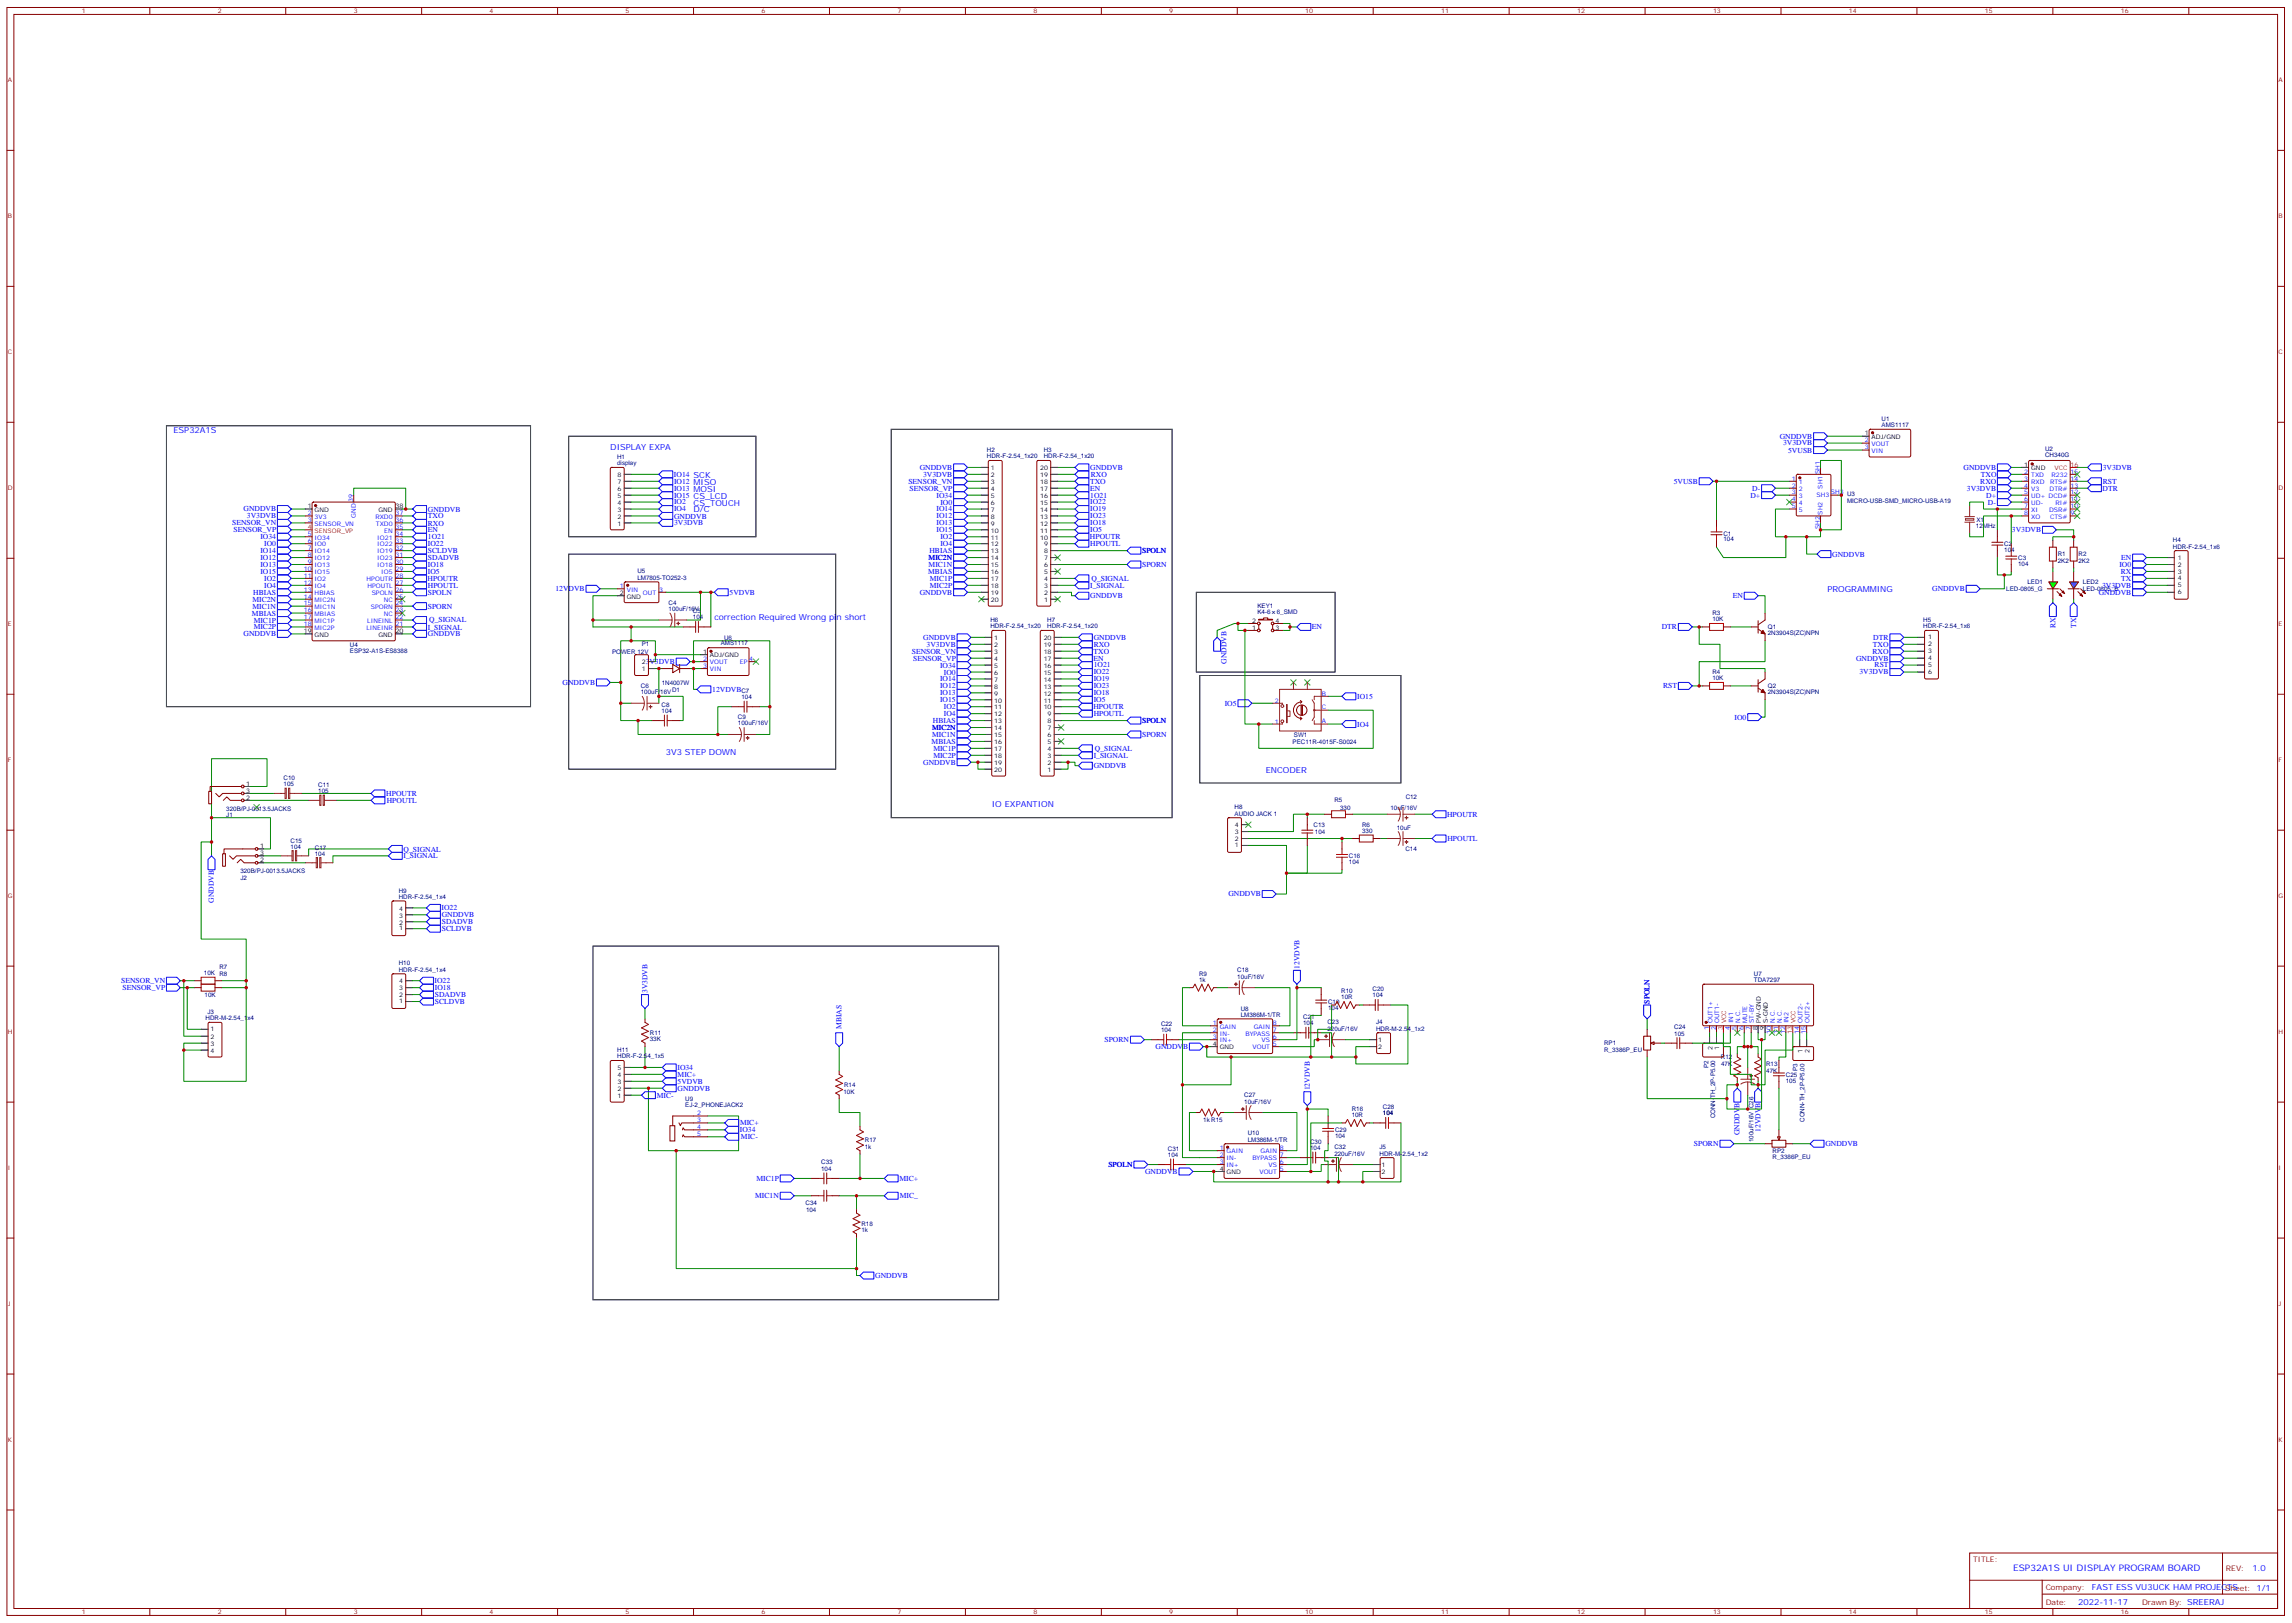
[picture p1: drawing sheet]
<svg xmlns="http://www.w3.org/2000/svg" width="1166mm" height="825mm" viewBox="0 0 1166 825" stroke-linecap="round" stroke-linejoin="round" font-family="sans-serif">
<defs><g id="words">
<text font-size="4.6" fill="#00f" x="1024" y="799">ESP32A1S UI DISPLAY PROGRAM BOARD</text>
<g font-size="4.2" fill="#00f">
<text x="88" y="220">ESP32A1S</text>
<text x="310" y="229">DISPLAY EXPA</text>
<text x="353" y="257">CS_TOUCH</text>
<text x="353" y="261">D/C</text>
<text x="930" y="301">PROGRAMMING</text>
<text x="363" y="315">correction Required Wrong pin short</text>
<text x="339" y="384">3V3 STEP DOWN</text>
<text x="644" y="393">ENCODER</text>
<text x="504" y="411">IO EXPANTION</text>
<text x="1146" y="799">1.0</text>
<text x="1064" y="809">FAST ESS VU3UCK HAM PROJECTS</text>
<text x="1057" y="816">2022-11-17</text>
</g>
<g font-size="3.9" fill="#00f">
<text x="905" y="223">GNDDVB</text>
<text x="907" y="227">3V3DVB</text>
<text x="910" y="230">5VUSB</text>
<text x="468" y="239">GNDDVB</text>
<text x="555" y="239">GNDDVB</text>
<text x="999" y="239">GNDDVB</text>
<text x="1070" y="239">3V3DVB</text>
<text x="343" y="242">IO14 SCK</text>
<text x="470" y="242">3V3DVB</text>
<text x="555" y="243">RXO</text>
<text x="1007" y="246">RXO</text>
<text x="1008" y="242">TXO</text>
<text x="1070" y="246">RST</text>
<text x="343" y="250">IO13 MOSI</text>
<text x="343" y="246">IO12 MISO</text>
<text x="462" y="246">SENSOR_VN</text>
<text x="463" y="250">SENSOR_VP</text>
<text x="554" y="249">EN</text>
<text x="554" y="246">TXO</text>
<text x="851" y="246">5VUSB</text>
<text x="891" y="250">D-</text>
<text x="1000" y="249">3V3DVB</text>
<text x="1069" y="249">DTR</text>
<text x="343" y="257">IO2</text>
<text x="343" y="253">IO15 CS_LCD</text>
<text x="476" y="253">IO34</text>
<text x="478" y="257">IO0</text>
<text x="555" y="257">IO22</text>
<text x="555" y="253">1O21</text>
<text x="890" y="253">D+</text>
<text x="1010" y="253">D+</text>
<text x="1011" y="257">D-</text>
<text x="124" y="260">GNDDVB</text>
<text x="126" y="264">3V3DVB</text>
<text x="218" y="264">TXO</text>
<text x="218" y="260">GNDDVB</text>
<text x="343" y="260">IO4</text>
<text x="343" y="264">GNDDVB</text>
<text x="476" y="260">IO14</text>
<text x="476" y="264">IO12</text>
<text x="555" y="264">IO23</text>
<text x="555" y="260">IO19</text>
<text x="118" y="267">SENSOR_VN</text>
<text x="218" y="267">RXO</text>
<text x="343" y="267">3V3DVB</text>
<text x="476" y="267">IO13</text>
<text x="555" y="267">IO18</text>
<text x="119" y="271">SENSOR_VP</text>
<text x="132" y="274">IO34</text>
<text x="218" y="271">EN</text>
<text x="218" y="274">1O21</text>
<text x="476" y="271">IO15</text>
<text x="478" y="274">IO2</text>
<text x="554" y="274">HPOUTR</text>
<text x="555" y="271">IO5</text>
<text x="1023" y="271">3V3DVB</text>
<text x="132" y="281">IO14</text>
<text x="134" y="278">IO0</text>
<text x="218" y="278">IO22</text>
<text x="218" y="281">SCLDVB</text>
<text x="473" y="281">HBIAS</text>
<text x="478" y="278">IO4</text>
<text x="555" y="278">HPOUTL</text>
<text x="581" y="281">SPOLN</text>
<text x="132" y="285">IO12</text>
<text x="218" y="285">SDADVB</text>
<text x="472" y="285">MIC2N</text>
<text x="932" y="283">GNDDVB</text>
<text x="1079" y="285">EN</text>
<text x="132" y="292">IO15</text>
<text x="132" y="288">IO13</text>
<text x="218" y="288">IO18</text>
<text x="218" y="292">IO5</text>
<text x="472" y="292">MBIAS</text>
<text x="472" y="288">MIC1N</text>
<text x="581" y="288">SPORN</text>
<text x="1078" y="288">IO0</text>
<text x="1079" y="292">RX</text>
<text x="134" y="299">IO4</text>
<text x="134" y="295">IO2</text>
<text x="218" y="295">HPOUTR</text>
<text x="218" y="299">HPOUTL</text>
<text x="473" y="295">MIC1P</text>
<text x="473" y="299">MIC2P</text>
<text x="555" y="299">I_SIGNAL</text>
<text x="555" y="295">Q_SIGNAL</text>
<text x="1069" y="299">3V3DVB</text>
<text x="1079" y="295">TX</text>
<text x="128" y="306">MIC2N</text>
<text x="129" y="302">HBIAS</text>
<text x="218" y="302">SPOLN</text>
<text x="283" y="301">12VDVB</text>
<text x="371" y="303">5VDVB</text>
<text x="468" y="302">GNDDVB</text>
<text x="555" y="304">GNDDVB</text>
<text x="881" y="304">EN</text>
<text x="983" y="301">GNDDVB</text>
<text x="1068" y="302">GNDDVB</text>
<text x="128" y="310">MIC1N</text>
<text x="218" y="310">SPORN</text>
<text x="128" y="313">MBIAS</text>
<text x="129" y="317">MIC1P</text>
<text x="218" y="316">Q_SIGNAL</text>
<text x="124" y="324">GNDDVB</text>
<text x="129" y="320">MIC2P</text>
<text x="218" y="320">I_SIGNAL</text>
<text x="218" y="324">GNDDVB</text>
<text x="667" y="320">EN</text>
<text x="845" y="320">DTR</text>
<text x="1045" y="319" transform="rotate(-90 1045 319)">RX</text>
<text x="1056" y="319" transform="rotate(-90 1056 319)">TX</text>
<text x="470" y="325">GNDDVB</text>
<text x="471" y="329">3V3DVB</text>
<text x="556" y="329">RXO</text>
<text x="556" y="325">GNDDVB</text>
<text x="953" y="329">TXO</text>
<text x="953" y="325">DTR</text>
<text x="464" y="332">SENSOR_VN</text>
<text x="464" y="336">SENSOR_VP</text>
<text x="556" y="336">EN</text>
<text x="556" y="333">TXO</text>
<text x="944" y="336">GNDDVB</text>
<text x="952" y="332">RXO</text>
<text x="328" y="338">3V3DVB</text>
<text x="478" y="339">IO34</text>
<text x="556" y="339">1O21</text>
<text x="624" y="337" transform="rotate(-90 624 337)">GNDDVB</text>
<text x="954" y="339">RST</text>
<text x="478" y="347">IO14</text>
<text x="480" y="343">IO0</text>
<text x="556" y="343">IO22</text>
<text x="556" y="346">IO19</text>
<text x="946" y="343">3V3DVB</text>
<text x="286" y="348">GNDDVB</text>
<text x="362" y="352">12VDVB</text>
<text x="478" y="354">IO13</text>
<text x="478" y="350">IO12</text>
<text x="556" y="350">IO23</text>
<text x="556" y="354">IO18</text>
<text x="846" y="350">RST</text>
<text x="478" y="357">IO15</text>
<text x="556" y="357">IO5</text>
<text x="623" y="359">IO5</text>
<text x="690" y="355">IO15</text>
<text x="480" y="364">IO4</text>
<text x="480" y="361">IO2</text>
<text x="556" y="361">HPOUTR</text>
<text x="556" y="364">HPOUTL</text>
<text x="882" y="366">IO0</text>
<text x="474" y="371">MIC2N</text>
<text x="475" y="368">HBIAS</text>
<text x="581" y="368">SPOLN</text>
<text x="690" y="369">IO4</text>
<text x="474" y="375">MIC1N</text>
<text x="581" y="375">SPORN</text>
<text x="474" y="378">MBIAS</text>
<text x="475" y="382">MIC1P</text>
<text x="557" y="382">Q_SIGNAL</text>
<text x="470" y="389">GNDDVB</text>
<text x="475" y="385">MIC2P</text>
<text x="556" y="385">I_SIGNAL</text>
<text x="556" y="391">GNDDVB</text>
<text x="196" y="405">HPOUTR</text>
<text x="197" y="408">HPOUTL</text>
<text x="736" y="415">HPOUTR</text>
<text x="736" y="428">HPOUTL</text>
<text x="205" y="437">I_SIGNAL</text>
<text x="205" y="433">Q_SIGNAL</text>
<text x="625" y="456">GNDDVB</text>
<text x="109" y="459" transform="rotate(-90 109 459)">GNDDVB</text>
<text x="225" y="463">IO22</text>
<text x="225" y="467">GNDDVB</text>
<text x="225" y="470">SDADVB</text>
<text x="225" y="474">SCLDVB</text>
<text x="661" y="493" transform="rotate(-90 661 493)">12VDVB</text>
<text x="62" y="500">SENSOR_VN</text>
<text x="62" y="504">SENSOR_VP</text>
<text x="221" y="500">IO22</text>
<text x="221" y="504">IO18</text>
<text x="221" y="507">SDADVB</text>
<text x="329" y="505" transform="rotate(-90 329 505)">3V3DVB</text>
<text x="221" y="511">SCLDVB</text>
<text x="839" y="510" transform="rotate(-90 839 510)">SPOLN</text>
<text x="428" y="523" transform="rotate(-90 428 523)">MBIAS</text>
<text x="562" y="530">SPORN</text>
<text x="588" y="534">GNDDVB</text>
<text x="345" y="544">IO34</text>
<text x="345" y="548">MIC+</text>
<text x="345" y="551">5VDVB</text>
<text x="345" y="555">GNDDVB</text>
<text x="666" y="554" transform="rotate(-90 666 554)">12VDVB</text>
<text x="334" y="558">MIC-</text>
<text x="376" y="576">IO34</text>
<text x="376" y="572">MIC+</text>
<text x="896" y="576" transform="rotate(-90 896 576)">12VDVB</text>
<text x="377" y="579">MIC-</text>
<text x="885" y="577" transform="rotate(-90 885 577)">GNDDVB</text>
<text x="862" y="583">SPORN</text>
<text x="929" y="583">GNDDVB</text>
<text x="564" y="593">SPOLN</text>
<text x="582" y="597">GNDDVB</text>
<text x="385" y="601">MIC1P</text>
<text x="458" y="601">MIC+</text>
<text x="384" y="609">MIC1N</text>
<text x="458" y="609">MIC_</text>
<text x="445" y="650">GNDDVB</text>
</g>
<g font-size="3.9" fill="#800">
<text x="1004" y="794">TITLE:</text>
<text x="1132" y="799">REV:</text>
<text x="1041" y="809">Company:</text>
<text x="1132" y="809">Sheet: 1/1</text>
<text x="1041" y="816">Date:</text>
<text x="1090" y="816">Drawn By: SREERAJ</text>
</g>
<g font-size="3.2" fill="#800">
<text x="42" y="7">1</text>
<text x="111" y="7">2</text>
<text x="180" y="7">3</text>
<text x="249" y="7">4</text>
<text x="318" y="7">5</text>
<text x="387" y="7">6</text>
<text x="456" y="7">7</text>
<text x="526" y="7">8</text>
<text x="595" y="7">9</text>
<text x="664" y="7">10</text>
<text x="733" y="7">11</text>
<text x="802" y="7">12</text>
<text x="871" y="7">13</text>
<text x="941" y="7">14</text>
<text x="1010" y="7">15</text>
<text x="1079" y="7">16</text>
<text x="4" y="42">A</text>
<text x="1159" y="42">A</text>
<text x="4" y="111">B</text>
<text x="1159" y="111">B</text>
<text x="4" y="180">C</text>
<text x="1159" y="180">C</text>
<text x="4" y="249">D</text>
<text x="1159" y="249">D</text>
<text x="4" y="318">E</text>
<text x="1159" y="318">E</text>
<text x="4" y="388">F</text>
<text x="1159" y="388">F</text>
<text x="4" y="457">G</text>
<text x="1159" y="457">G</text>
<text x="4" y="526">H</text>
<text x="1159" y="526">H</text>
<text x="4" y="595">I</text>
<text x="1159" y="595">I</text>
<text x="4" y="664">J</text>
<text x="1159" y="664">J</text>
<text x="4" y="733">K</text>
<text x="1159" y="733">K</text>
<text x="42" y="821">1</text>
<text x="111" y="821">2</text>
<text x="180" y="821">3</text>
<text x="249" y="821">4</text>
<text x="318" y="821">5</text>
<text x="387" y="821">6</text>
<text x="456" y="821">7</text>
<text x="526" y="821">8</text>
<text x="595" y="821">9</text>
<text x="664" y="821">10</text>
<text x="733" y="821">11</text>
<text x="802" y="821">12</text>
<text x="871" y="821">13</text>
<text x="941" y="821">14</text>
<text x="1010" y="821">15</text>
<text x="1079" y="821">16</text>
</g>
<g font-size="3.2" fill="#000080">
<text x="957" y="214">U1</text>
<text x="957" y="217">AMS1117</text>
<text x="314" y="234">H1</text>
<text x="502" y="233">HDR-F-2.54_1x20</text>
<text x="502" y="230">H2</text>
<text x="531" y="233">HDR-F-2.54_1x20</text>
<text x="531" y="230">H3</text>
<text x="1040" y="233">CH340G</text>
<text x="1040" y="229">U2</text>
<text x="314" y="237">display</text>
<text x="940" y="256">MICRO-USB-SMD_MICRO-USB-A19</text>
<text x="940" y="252">U3</text>
<text x="1005" y="269">12MHz</text>
<text x="1005" y="265">X1</text>
<text x="877" y="275">104</text>
<text x="877" y="272">C1</text>
<text x="1105" y="276">H4</text>
<text x="1020" y="281">104</text>
<text x="1020" y="278">C2</text>
<text x="1105" y="279">HDR-F-2.54_1x6</text>
<text x="1027" y="288">104</text>
<text x="1027" y="285">C3</text>
<text x="1047" y="286">2K2</text>
<text x="1047" y="283">R1</text>
<text x="1057" y="286">2K2</text>
<text x="1057" y="283">R2</text>
<text x="324" y="292">U5</text>
<text x="324" y="295">LM7805-TO252-3</text>
<text x="1031" y="297">LED1</text>
<text x="1060" y="297">LED2</text>
<text x="1021" y="300">LED-0805_G</text>
<text x="1059" y="300">LED-0805_B</text>
<text x="340" y="311">100uF/16V</text>
<text x="340" y="308">C4</text>
<text x="352" y="312">C5</text>
<text x="640" y="309">KEY1</text>
<text x="352" y="315">104</text>
<text x="504" y="316">H6</text>
<text x="533" y="316">H7</text>
<text x="640" y="312">K4-6</text>
<text x="649" y="312">6_SMD</text>
<text x="871" y="316">10K</text>
<text x="871" y="313">R3</text>
<text x="978" y="316">H5</text>
<text x="504" y="320">HDR-F-2.54_1x20</text>
<text x="533" y="320">HDR-F-2.54_1x20</text>
<text x="899" y="323">2N3904S(ZC)NPN</text>
<text x="899" y="320">Q1</text>
<text x="978" y="320">HDR-F-2.54_1x6</text>
<text x="178" y="329">U4</text>
<text x="326" y="329">P1</text>
<text x="367" y="328">AMS1117</text>
<text x="368" y="326">U6</text>
<text x="178" y="332">ESP32-A1S-ES8388</text>
<text x="311" y="332">POWER 12V</text>
<text x="871" y="346">10K</text>
<text x="871" y="343">R4</text>
<text x="326" y="353">100uF/16V</text>
<text x="326" y="350">C6</text>
<text x="337" y="348">1N4007W</text>
<text x="342" y="352">D1</text>
<text x="377" y="352">C7</text>
<text x="899" y="353">2N3904S(ZC)NPN</text>
<text x="899" y="350">Q2</text>
<text x="337" y="359">C8</text>
<text x="377" y="356">104</text>
<text x="337" y="363">104</text>
<text x="375" y="366">C9</text>
<text x="375" y="369">100uF/16V</text>
<text x="658" y="375">SW1</text>
<text x="658" y="378">PEC11R-4015F-S0024</text>
<text x="144" y="400">105</text>
<text x="144" y="397">C10</text>
<text x="162" y="400">C11</text>
<text x="162" y="403">105</text>
<text x="715" y="406">C12</text>
<text x="115" y="412">320B/PJ-0013.5JACKS</text>
<text x="628" y="412">H8</text>
<text x="679" y="408">R5</text>
<text x="682" y="412">330</text>
<text x="707" y="412">10uF/16V</text>
<text x="115" y="416">J1</text>
<text x="628" y="415">AUDIO JACK 1</text>
<text x="668" y="421">C13</text>
<text x="669" y="424">104</text>
<text x="693" y="424">330</text>
<text x="693" y="420">R6</text>
<text x="711" y="422">10uF</text>
<text x="148" y="432">104</text>
<text x="148" y="429">C15</text>
<text x="160" y="435">104</text>
<text x="160" y="432">C17</text>
<text x="686" y="436">C16</text>
<text x="715" y="433">C14</text>
<text x="686" y="440">104</text>
<text x="122" y="444">320B/PJ-0013.5JACKS</text>
<text x="122" y="447">J2</text>
<text x="203" y="454">H9</text>
<text x="203" y="457">HDR-F-2.54_1x4</text>
<text x="203" y="491">H10</text>
<text x="104" y="496">10K</text>
<text x="112" y="493">R7</text>
<text x="112" y="496">R8</text>
<text x="203" y="494">HDR-F-2.54_1x4</text>
<text x="610" y="496">R9</text>
<text x="629" y="498">10uF/16V</text>
<text x="629" y="495">C18</text>
<text x="892" y="496">U7</text>
<text x="610" y="499">1k</text>
<text x="892" y="499">TDA7297</text>
<text x="104" y="507">10K</text>
<text x="682" y="508">10R</text>
<text x="682" y="505">R10</text>
<text x="698" y="507">104</text>
<text x="698" y="504">C20</text>
<text x="105" y="515">J3</text>
<text x="631" y="514">U8</text>
<text x="676" y="514">104</text>
<text x="676" y="510">C19</text>
<text x="105" y="519">HDR-M-2.54_1x4</text>
<text x="591" y="522">C22</text>
<text x="631" y="517">LM386M-1/TR</text>
<text x="663" y="521">104</text>
<text x="663" y="518">C21</text>
<text x="675" y="521">C23</text>
<text x="700" y="521">J4</text>
<text x="331" y="526">R11</text>
<text x="591" y="525">104</text>
<text x="675" y="524">220uF/16V</text>
<text x="700" y="524">HDR-M-2.54_1x2</text>
<text x="852" y="527">105</text>
<text x="852" y="524">C24</text>
<text x="331" y="530">33K</text>
<text x="816" y="532">RP1</text>
<text x="314" y="538">HDR-F-2.54_1x5</text>
<text x="314" y="535">H11</text>
<text x="816" y="535">R_3386P_EU</text>
<text x="875" y="539">R12</text>
<text x="869" y="543" transform="rotate(-90 869 543)">P2</text>
<text x="875" y="542">47K</text>
<text x="898" y="542">R13</text>
<text x="898" y="546">47K</text>
<text x="914" y="545" transform="rotate(-90 914 545)">P3</text>
<text x="908" y="551">105</text>
<text x="908" y="548">C25</text>
<text x="429" y="556">10K</text>
<text x="429" y="553">R14</text>
<text x="349" y="563">EJ-2_PHONEJACK2</text>
<text x="349" y="560">U9</text>
<text x="633" y="561">10uF/16V</text>
<text x="633" y="558">C27</text>
<text x="892" y="564" transform="rotate(-90 892 564)">C26</text>
<text x="688" y="568">10R</text>
<text x="688" y="565">R16</text>
<text x="703" y="567">104</text>
<text x="703" y="564">C28</text>
<text x="872" y="569" transform="rotate(-90 872 569)">CONN-TH_2P-P5.00</text>
<text x="612" y="570">1k R15</text>
<text x="679" y="576">C29</text>
<text x="918" y="571" transform="rotate(-90 918 571)">CONN-TH_2P-P5.00</text>
<text x="440" y="581">R17</text>
<text x="635" y="581">LM386M-1/TR</text>
<text x="635" y="577">U10</text>
<text x="666" y="582">C30</text>
<text x="679" y="579">104</text>
<text x="892" y="581" transform="rotate(-90 892 581)">100uF/16V</text>
<text x="440" y="584">1k</text>
<text x="594" y="585">C31</text>
<text x="666" y="585">104</text>
<text x="679" y="588">220uF/16V</text>
<text x="679" y="584">C32</text>
<text x="702" y="588">HDR-M-2.54_1x2</text>
<text x="702" y="584">J5</text>
<text x="902" y="586">RP2</text>
<text x="418" y="592">C33</text>
<text x="594" y="588">104</text>
<text x="902" y="590">R_3386P_EU</text>
<text x="418" y="595">104</text>
<text x="410" y="613">C34</text>
<text x="410" y="616">104</text>
<text x="438" y="623">R18</text>
<text x="438" y="627">1k</text>
</g>
<g font-size="3.2">
<text x="949" y="221">1</text>
<text x="952" y="223">ADJ/GND</text>
<text x="504" y="239">1</text>
<text x="529" y="239">20</text>
<text x="1030" y="237">1</text>
<text x="1033" y="239">GND</text>
<text x="314" y="243">8</text>
<text x="504" y="243">2</text>
<text x="529" y="243">19</text>
<text x="314" y="250">6</text>
<text x="314" y="246">7</text>
<text x="504" y="246">3</text>
<text x="504" y="250">4</text>
<text x="529" y="250">17</text>
<text x="529" y="246">18</text>
<text x="314" y="257">4</text>
<text x="314" y="253">5</text>
<text x="504" y="253">5</text>
<text x="504" y="257">6</text>
<text x="529" y="257">15</text>
<text x="529" y="253">16</text>
<text x="157" y="259">1</text>
<text x="160" y="260">GND</text>
<text x="192" y="260">GND</text>
<text x="201" y="259">38</text>
<text x="314" y="264">2</text>
<text x="314" y="260">3</text>
<text x="504" y="260">7</text>
<text x="504" y="264">8</text>
<text x="529" y="264">13</text>
<text x="529" y="260">14</text>
<text x="314" y="267">1</text>
<text x="504" y="267">9</text>
<text x="529" y="267">12</text>
<text x="504" y="271">10</text>
<text x="504" y="274">11</text>
<text x="529" y="274">10</text>
<text x="529" y="271">11</text>
<text x="504" y="278">12</text>
<text x="504" y="281">13</text>
<text x="531" y="281">8</text>
<text x="531" y="278">9</text>
<text x="504" y="285">14</text>
<text x="531" y="285">7</text>
<text x="1108" y="285">1</text>
<text x="504" y="289">15</text>
<text x="504" y="292">16</text>
<text x="531" y="292">5</text>
<text x="531" y="289">6</text>
<text x="1108" y="288">2</text>
<text x="1108" y="292">3</text>
<text x="504" y="296">17</text>
<text x="504" y="299">18</text>
<text x="531" y="299">3</text>
<text x="531" y="296">4</text>
<text x="1108" y="295">4</text>
<text x="1108" y="299">5</text>
<text x="315" y="303">2</text>
<text x="319" y="304">GND</text>
<text x="504" y="303">19</text>
<text x="531" y="303">2</text>
<text x="1108" y="302">6</text>
<text x="504" y="306">20</text>
<text x="531" y="306">1</text>
<text x="637" y="317">2</text>
<text x="649" y="317">4</text>
<text x="155" y="322">19</text>
<text x="160" y="324">GND</text>
<text x="192" y="324">GND</text>
<text x="201" y="322">20</text>
<text x="637" y="320">1</text>
<text x="649" y="320">3</text>
<text x="506" y="326">1</text>
<text x="506" y="329">2</text>
<text x="531" y="329">19</text>
<text x="531" y="326">20</text>
<text x="981" y="325">1</text>
<text x="981" y="329">2</text>
<text x="358" y="333">1</text>
<text x="361" y="334">ADJ/GND</text>
<text x="506" y="333">3</text>
<text x="531" y="333">18</text>
<text x="981" y="332">3</text>
<text x="981" y="336">4</text>
<text x="327" y="341">1</text>
<text x="327" y="338">2</text>
<text x="506" y="336">4</text>
<text x="506" y="340">5</text>
<text x="531" y="340">16</text>
<text x="531" y="336">17</text>
<text x="981" y="339">5</text>
<text x="506" y="343">6</text>
<text x="506" y="347">7</text>
<text x="531" y="347">14</text>
<text x="531" y="343">15</text>
<text x="981" y="343">6</text>
<text x="506" y="350">8</text>
<text x="506" y="354">9</text>
<text x="531" y="354">12</text>
<text x="531" y="350">13</text>
<text x="506" y="357">10</text>
<text x="531" y="357">11</text>
<text x="506" y="361">11</text>
<text x="506" y="364">12</text>
<text x="531" y="361">10</text>
<text x="533" y="364">9</text>
<text x="506" y="368">13</text>
<text x="506" y="371">14</text>
<text x="533" y="371">7</text>
<text x="533" y="368">8</text>
<text x="506" y="375">15</text>
<text x="533" y="375">6</text>
<text x="506" y="378">16</text>
<text x="506" y="382">17</text>
<text x="533" y="382">4</text>
<text x="533" y="378">5</text>
<text x="506" y="386">18</text>
<text x="506" y="389">19</text>
<text x="533" y="389">2</text>
<text x="533" y="386">3</text>
<text x="506" y="393">20</text>
<text x="533" y="393">1</text>
<text x="125" y="400">1</text>
<text x="125" y="403">3</text>
<text x="125" y="407">2</text>
<text x="628" y="424">3</text>
<text x="628" y="421">4</text>
<text x="132" y="431">1</text>
<text x="628" y="431">1</text>
<text x="628" y="428">2</text>
<text x="132" y="435">3</text>
<text x="132" y="438">2</text>
<text x="203" y="467">3</text>
<text x="203" y="463">4</text>
<text x="203" y="473">1</text>
<text x="203" y="470">2</text>
<text x="203" y="504">3</text>
<text x="203" y="500">4</text>
<text x="203" y="507">2</text>
<text x="203" y="510">1</text>
<text x="896" y="520" transform="rotate(-90 896 520)">PW-GND</text>
<text x="899" y="520" transform="rotate(-90 899 520)">S-GND</text>
<text x="107" y="524">1</text>
<text x="894" y="524" transform="rotate(-90 894 524)">8</text>
<text x="897" y="524" transform="rotate(-90 897 524)">9</text>
<text x="107" y="528">2</text>
<text x="107" y="532">3</text>
<text x="617" y="532">4</text>
<text x="620" y="534">GND</text>
<text x="701" y="530">1</text>
<text x="701" y="533">2</text>
<text x="871" y="534" transform="rotate(-90 871 534)">2</text>
<text x="875" y="534" transform="rotate(-90 875 534)">1</text>
<text x="107" y="535">4</text>
<text x="917" y="536" transform="rotate(-90 917 536)">1</text>
<text x="920" y="536" transform="rotate(-90 920 536)">2</text>
<text x="314" y="544">5</text>
<text x="314" y="551">3</text>
<text x="314" y="548">4</text>
<text x="314" y="555">2</text>
<text x="314" y="558">1</text>
<text x="703" y="593">1</text>
<text x="620" y="595">4</text>
<text x="624" y="597">GND</text>
<text x="703" y="597">2</text>
</g>
<g font-size="3.2" fill="#00f">
<text x="949" y="225">2</text>
<text x="952" y="227">VOUT</text>
<text x="949" y="229">3</text>
<text x="952" y="230">VIN</text>
<text x="912" y="244">1</text>
<text x="926" y="241" transform="rotate(-90 926 241)">SH1</text>
<text x="1030" y="241">2</text>
<text x="1030" y="244">3</text>
<text x="1033" y="243">TXD</text>
<text x="1043" y="243">R232</text>
<text x="1053" y="244">14</text>
<text x="1053" y="241">15</text>
<text x="912" y="248">2</text>
<text x="912" y="251">3</text>
<text x="915" y="246">1</text>
<text x="915" y="250">2</text>
<text x="927" y="249" transform="rotate(-90 927 249)">SH1</text>
<text x="931" y="251">SH3</text>
<text x="1030" y="248">4</text>
<text x="1030" y="251">5</text>
<text x="1033" y="246">RXD</text>
<text x="1033" y="250">V3</text>
<text x="1043" y="250">DTR#</text>
<text x="1043" y="246">RTS#</text>
<text x="1053" y="251">12</text>
<text x="1053" y="248">13</text>
<text x="180" y="255" transform="rotate(-90 180 255)">39</text>
<text x="912" y="255">4</text>
<text x="915" y="253">3</text>
<text x="915" y="257">4</text>
<text x="924" y="253">SH3</text>
<text x="1030" y="255">6</text>
<text x="1033" y="253">UD+ DCD#</text>
<text x="1033" y="257">UD-</text>
<text x="1046" y="257">RI#</text>
<text x="1053" y="255">11</text>
<text x="157" y="262">2</text>
<text x="160" y="264">3V3</text>
<text x="181" y="263" transform="rotate(-90 181 263)">GND</text>
<text x="191" y="264">RXD0</text>
<text x="201" y="262">37</text>
<text x="912" y="259">5</text>
<text x="915" y="260">5</text>
<text x="927" y="262" transform="rotate(-90 927 262)">SH2</text>
<text x="1030" y="259">7</text>
<text x="1030" y="262">8</text>
<text x="1033" y="260">XI</text>
<text x="1033" y="264">XO</text>
<text x="1042" y="260">DSR#</text>
<text x="1043" y="264">CTS#</text>
<text x="1053" y="262">9</text>
<text x="1053" y="259">10</text>
<text x="157" y="266">3</text>
<text x="160" y="267">SENSOR_VN</text>
<text x="191" y="267">TXD0</text>
<text x="201" y="269">35</text>
<text x="201" y="266">36</text>
<text x="926" y="269" transform="rotate(-90 926 269)">SH2</text>
<text x="157" y="273">5</text>
<text x="160" y="274">IO34</text>
<text x="192" y="274">IO21</text>
<text x="195" y="271">EN</text>
<text x="201" y="273">34</text>
<text x="157" y="276">6</text>
<text x="157" y="280">7</text>
<text x="160" y="278">IO0</text>
<text x="160" y="281">IO14</text>
<text x="192" y="281">IO19</text>
<text x="192" y="278">IO22</text>
<text x="201" y="280">32</text>
<text x="201" y="276">33</text>
<text x="157" y="283">8</text>
<text x="157" y="287">9</text>
<text x="160" y="285">IO12</text>
<text x="192" y="285">IO23</text>
<text x="201" y="287">30</text>
<text x="201" y="283">31</text>
<text x="155" y="290">10</text>
<text x="155" y="294">11</text>
<text x="160" y="289">IO13</text>
<text x="160" y="292">IO15</text>
<text x="192" y="289">IO18</text>
<text x="194" y="292">IO5</text>
<text x="201" y="294">28</text>
<text x="201" y="290">29</text>
<text x="155" y="297">12</text>
<text x="160" y="296">IO2</text>
<text x="160" y="299">IO4</text>
<text x="186" y="296">HPOUTR</text>
<text x="187" y="299">HPOUTL</text>
<text x="201" y="297">27</text>
<text x="315" y="299">1</text>
<text x="155" y="301">13</text>
<text x="155" y="304">14</text>
<text x="160" y="303">HBIAS</text>
<text x="189" y="303">SPOLN</text>
<text x="201" y="304">25</text>
<text x="201" y="301">26</text>
<text x="319" y="301">VIN</text>
<text x="327" y="303">OUT</text>
<text x="335" y="301">3</text>
<text x="155" y="308">15</text>
<text x="155" y="311">16</text>
<text x="160" y="306">MIC2N</text>
<text x="160" y="310">MIC1N</text>
<text x="189" y="310">SPORN</text>
<text x="195" y="306">NC</text>
<text x="201" y="311">23</text>
<text x="201" y="308">24</text>
<text x="155" y="315">17</text>
<text x="160" y="313">MBIAS</text>
<text x="160" y="317">MIC1P</text>
<text x="187" y="317">LINEINL</text>
<text x="195" y="313">NC</text>
<text x="201" y="315">22</text>
<text x="155" y="318">18</text>
<text x="160" y="320">MIC2P</text>
<text x="186" y="320">LINEINR</text>
<text x="201" y="318">21</text>
<text x="358" y="336">2</text>
<text x="358" y="340">3</text>
<text x="361" y="338">VOUT</text>
<text x="361" y="341">VIN</text>
<text x="376" y="338">EP</text>
<text x="381" y="336">4</text>
<text x="672" y="354">B</text>
<text x="649" y="358">2</text>
<text x="672" y="361">C</text>
<text x="649" y="368">1</text>
<text x="672" y="368">A</text>
<text x="617" y="521">1</text>
<text x="648" y="521">8</text>
<text x="871" y="520" transform="rotate(-90 871 520)">OUT1+</text>
<text x="875" y="520" transform="rotate(-90 875 520)">OUT1-</text>
<text x="882" y="520" transform="rotate(-90 882 520)">IN1</text>
<text x="885" y="520" transform="rotate(-90 885 520)">N.C.</text>
<text x="889" y="520" transform="rotate(-90 889 520)">MUTE</text>
<text x="892" y="520" transform="rotate(-90 892 520)">ST-BY</text>
<text x="903" y="520" transform="rotate(-90 903 520)">N.C.</text>
<text x="906" y="520" transform="rotate(-90 906 520)">N.C.</text>
<text x="910" y="520" transform="rotate(-90 910 520)">IN2</text>
<text x="917" y="520" transform="rotate(-90 917 520)">OUT2-</text>
<text x="920" y="520" transform="rotate(-90 920 520)">OUT2+</text>
<text x="617" y="525">2</text>
<text x="620" y="523">GAIN</text>
<text x="620" y="527">IN-</text>
<text x="633" y="527">BYPASS</text>
<text x="638" y="523">GAIN</text>
<text x="648" y="525">7</text>
<text x="869" y="524" transform="rotate(-90 869 524)">1</text>
<text x="873" y="524" transform="rotate(-90 873 524)">2</text>
<text x="880" y="524" transform="rotate(-90 880 524)">4</text>
<text x="883" y="524" transform="rotate(-90 883 524)">5</text>
<text x="887" y="524" transform="rotate(-90 887 524)">6</text>
<text x="890" y="524" transform="rotate(-90 890 524)">7</text>
<text x="901" y="526" transform="rotate(-90 901 526)">10</text>
<text x="905" y="526" transform="rotate(-90 905 526)">11</text>
<text x="908" y="526" transform="rotate(-90 908 526)">12</text>
<text x="915" y="526" transform="rotate(-90 915 526)">14</text>
<text x="919" y="526" transform="rotate(-90 919 526)">15</text>
<text x="617" y="528">3</text>
<text x="620" y="530">IN+</text>
<text x="637" y="534">VOUT</text>
<text x="642" y="530">VS</text>
<text x="648" y="532">5</text>
<text x="648" y="528">6</text>
<text x="355" y="567">2</text>
<text x="355" y="574">4</text>
<text x="355" y="571">3</text>
<text x="355" y="578">5</text>
<text x="620" y="585">1</text>
<text x="624" y="587">GAIN</text>
<text x="641" y="587">GAIN</text>
<text x="651" y="585">8</text>
<text x="620" y="588">2</text>
<text x="620" y="592">3</text>
<text x="624" y="590">IN-</text>
<text x="624" y="594">IN+</text>
<text x="637" y="590">BYPASS</text>
<text x="645" y="594">VS</text>
<text x="651" y="592">6</text>
<text x="651" y="588">7</text>
<text x="641" y="597">VOUT</text>
<text x="651" y="595">5</text>
</g>
<g font-size="3.2" fill="#f00">
<text x="1045" y="239">VCC</text>
<text x="1053" y="237">16</text>
<text x="157" y="269">4</text>
<text x="160" y="271">SENSOR_VP</text>
<text x="878" y="520" transform="rotate(-90 878 520)">VCC</text>
<text x="913" y="520" transform="rotate(-90 913 520)">VCC</text>
<text x="876" y="524" transform="rotate(-90 876 524)">3</text>
<text x="912" y="526" transform="rotate(-90 912 526)">13</text>
</g>
</g></defs>
<g fill="none" stroke="#008700" stroke-width=".51">
<path d="M492 238h7M538 238h9M926 238v-4h11v35h-11M1023 238h5M1057 238h5M148 259h7M180 252v-4h26v11M205 259h5M321 259h14M321 241h14M321 245h14M321 248h14"/>
<path d="M321 252h14M321 255h14M492 259h7M492 241h7M492 245h7M492 248h7M492 252h7M492 255h7M538 259h9M538 241h9M538 245h9M538 248h9"/>
<path d="M538 252h9M538 255h9M871 245h39M873 245v19M903 248h7M903 252h7M910 259h-7v14h16M935 252h2M1002 257v-2h7v4h19M1016 259v10M1023 241h5M1023 245h5"/>
<path d="M1023 248h5M1023 252h5M1023 255h5M1057 245h5M1057 248h5M148 269h7M148 262h7M148 266h7M148 273h7M148 277h7M205 269h5M205 262h5"/>
<path d="M205 266h5M205 273h5M205 277h5M321 262h14M321 266h14M492 269h7M492 262h7M492 266h7M492 273h7M492 277h7M538 269h9M538 262h9"/>
<path d="M538 266h9M538 273h9M538 277h9M908 273v11h-31l-4-6M926 266v7h-7v9h5M1023 262v15M1028 262h-19v11h-7v-2M148 280h7M148 284h7M148 287h7M148 291h7M148 294h7"/>
<path d="M148 298h7M205 280h5M205 284h5M205 287h5M205 291h5M205 294h5M205 298h5M305 299h9M492 280h7M492 284h7M492 287h7M492 291h7"/>
<path d="M492 294h7M492 298h7M538 280h35M538 287h35M538 294h9M538 298h9M1016 284v8h7v-1M1020 292v7h-13M148 319h7M148 301h7M148 308h7M148 315h7"/>
<path d="M148 305h7M148 312h7M205 319h5M205 301h5M205 308h5M205 315h5M302 315h33M314 303h-12v16h45M339 301h24M356 301v14h-7M362 301v18M492 301h7"/>
<path d="M538 301h7v2h2M630 317v4h5M635 317h-7l-9 4v3M653 317h3v4h-3M656 319h4M861 319h5M864 319v9h11v12h23v2M880 319h11M894 303h4v9M148 322h7M205 322h5M333 336v-10h-17v40h16"/>
<path d="M356 336h-3v-10h39v33M494 338h7M494 335h7M494 331h7M494 328h7M494 324h7M540 338h9M540 335h9M540 331h9M540 328h9M540 324h9M633 321v47h14"/>
<path d="M898 326v10h-34v13h-3M968 338h7M968 328h7M968 335h7M968 331h7M968 324h7M316 358h5M333 340h4M335 354h12v12h-1M335 340v18M351 340h2v11h2M353 340h3"/>
<path d="M372 359h-7v15h5M386 359h6v15h-7M494 359h7M494 356h7M494 352h7M494 349h7M494 345h7M494 342h7M540 359h9M540 356h9M540 352h9M540 349h9"/>
<path d="M540 345h9M540 342h9M637 358h10M676 354h7M864 349h2M880 349h11M898 356v9h-2M968 342h7M325 366v8h40M494 363h7M494 366h7M494 370h7"/>
<path d="M494 374h7M494 377h7M540 374h33M540 366h33M540 363h9M676 361h22v20h-58v-13M676 368h7M127 400h9v-14h-28v49M494 384h7M494 381h7M494 388h7M540 388h7v1h2"/>
<path d="M540 384h9M540 381h9M108 416h30v16h-4M127 407h30M127 404h12M153 404h36M171 407h18M665 414h-7v9h-23M674 414h-9v2M688 414h18M720 414h8M134 435h9"/>
<path d="M134 439h21M198 435h-29v4M198 432h-41v3M635 426h48v2M635 430h19v25h-5M665 430v14h-11h29v-2M683 426h5M702 426h4M720 426h8M210 472h7M210 469h7M210 465h7"/>
<path d="M210 462h7M210 499h3M210 502h3M210 506h3M210 509h3M328 513v5M328 532v11M427 532v13M321 557h5M321 553h16M321 550h16M321 546h16"/>
<path d="M321 543h16M330 553v32h46v-17h-16M427 559v7h10v7M360 571h9M360 575h9M360 578h9M344 585v60h92M404 599h9M427 599h23M437 587v12M404 608h9M427 608h23"/>
<path d="M436 608v7M436 629v20h1"/>
</g>
<g fill="none" stroke="#000" stroke-width=".51">
<path d="M85 217h185v142h-185zM453 218h143v198h-143zM289 222h96v51h-96zM499 238h4M534 238h4M1028 238h4M155 259h4M201 259h4M317 259h4M317 255h4M317 252h4M317 248h4"/>
<path d="M317 245h4M317 241h4M499 259h4M499 255h4M499 252h4M499 248h4M499 245h4M499 241h4M534 259h4M534 255h4M534 252h4M534 248h4"/>
<path d="M534 245h4M534 241h4M317 266h4M317 262h4M499 266h4M499 262h4M499 277h4M499 273h4M499 269h4M534 266h4M534 262h4M534 277h4"/>
<path d="M534 273h4M534 269h4M289 282h136v109h-136zM499 298h4M499 294h4M499 291h4M499 287h4M499 284h4M499 280h4M534 298h4M534 294h4M534 291h4"/>
<path d="M534 287h4M534 284h4M534 280h4M314 303h3M499 305h4M499 301h4M534 305h4M534 301h4M609 301h70v41h-70zM155 322h4M201 322h4M330 336h3"/>
<path d="M356 333h4M501 324h3M501 328h3M501 331h3M501 335h3M501 338h3M536 324h4M536 328h4M536 331h4M536 335h4M536 338h4M975 324h4"/>
<path d="M975 328h4M975 331h4M975 335h4M975 338h4M330 340h3M501 342h3M501 345h3M501 349h3M501 352h3M501 356h3M501 359h3M536 342h4"/>
<path d="M536 345h4M536 349h4M536 352h4M536 356h4M536 359h4M610 344h103v54h-103zM975 342h4M501 363h3M501 366h3M501 370h3M501 374h3M501 377h3"/>
<path d="M536 363h4M536 366h4M536 370h4M536 374h4M536 377h4M501 381h3M501 384h3M501 388h3M501 391h3M536 381h4M536 384h4M536 388h4"/>
<path d="M536 391h4M631 419h4M631 430h4M631 426h4M631 423h4M206 472h4M206 469h4M206 465h4M206 462h4M206 499h4M302 481h206v180h-206zM206 509h4"/>
<path d="M206 506h4M206 502h4M317 557h4M317 553h4M317 550h4M317 546h4M317 543h4"/>
</g>
<g fill="none" stroke="#3c3" stroke-width=".51">
<path d="M1055 240l3 3M1058 240l-3 3M909 254l3 3M912 254l-3 3M1055 257l3 3M1055 254l3 3M1055 250l3 3M1058 257l-3 3M1058 254l-3 3M1058 250l-3 3M1055 261l3 3M1058 261l-3 3"/>
<path d="M537 282l2 3M537 289l2 3M539 282l-2 3M539 289l-2 3M203 303l3 3M203 310l3 3M206 303l-3 3M206 310l-3 3M498 303l3 3M501 303l-3 3M537 303l2 3M539 303l-2 3"/>
<path d="M657 346l2 2M659 346l-2 2M664 346l2 2M666 346l-2 2M538 369l3 2M538 376l3 2M541 369l-3 2M541 376l-3 2M129 409l3 3M132 409l-3 3M634 418l2 3M636 418l-2 3"/>
</g>
<g fill="none" stroke="#00f" stroke-width=".51">
<path d="M485 236h5l2 2-2 1h-5zM485 239h5l2 2-2 2h-5zM549 239h5v4h-5l-2-2zM549 236h5v3h-5l-2-1zM1016 239h5l2 2-2 2h-5zM1016 236h5l2 2-2 1h-5zM1062 238l2-2h5v3h-5zM141 257h5l2 2-2 2h-5zM212 257h5v4h-5l-2-2zM335 259l2-2h5v4h-5zM335 255l2-1h5v3h-5zM335 252l2-2h5v4h-5z"/>
<path d="M335 248l2-1h5v3h-5zM335 245l2-2h5v4h-5zM335 241l2-2h5v4h-5zM485 254h5l2 1-2 2h-5zM485 257h5l2 2-2 2h-5zM485 243h5l2 2-2 2h-5zM485 247h5l2 1-2 2h-5zM485 250h5l2 2-2 2h-5zM547 255l2-1h5v3h-5zM549 257h5v4h-5l-2-2zM549 250h5v4h-5l-2-2zM549 247h5v3h-5l-2-2z"/>
<path d="M549 243h5v4h-5l-2-2zM864 243h6l1 2-1 2h-6zM896 250h5l2 2-2 2h-5zM896 247h5l2 1-2 2h-5zM1016 250h5l2 2-2 2h-5zM1016 254h5l2 1-2 2h-5zM1016 243h5l2 2-2 2h-5zM1016 247h5l2 1-2 2h-5zM1062 245l2-2h5v4h-5zM1062 248l2-1h5v3h-5zM141 271h5l2 2-2 2h-5zM141 268h5l2 1-2 2h-5z"/>
<path d="M141 264h5l2 2-2 2h-5zM141 261h5l2 1-2 2h-5zM141 278h5l2 2-2 2h-5zM141 275h5l2 2-2 1h-5zM210 262l2-1h5v3h-5zM210 269l2-1h5v3h-5zM212 264h5v4h-5l-2-2zM212 271h5v4h-5l-2-2zM212 275h5v3h-5l-2-1zM212 278h5v4h-5l-2-2zM335 266l2-2h5v4h-5zM335 262l2-1h5v3h-5z"/>
<path d="M485 261h5l2 1-2 2h-5zM485 264h5l2 2-2 2h-5zM485 268h5l2 1-2 2h-5zM485 271h5l2 2-2 2h-5zM485 275h5l2 2-2 1h-5zM485 278h5l2 2-2 2h-5zM547 269l2-1h5v3h-5zM547 262l2-1h5v3h-5zM549 275h5v3h-5l-2-1zM549 271h5v4h-5l-2-2zM549 264h5v4h-5l-2-2zM141 299h5l2 2-2 2h-5z"/>
<path d="M141 296h5l2 2-2 1h-5zM141 292h5l2 2-2 2h-5zM141 289h5l2 2-2 1h-5zM141 285h5l2 2-2 2h-5zM141 282h5l2 2-2 1h-5zM210 294l2-2h5v4h-5zM212 282h5v3h-5l-2-1zM212 285h5v4h-5l-2-2zM212 289h5v3h-5l-2-1zM212 296h5v3h-5l-2-1zM298 298h5l2 1-2 2h-5zM485 282h5l2 2-2 1h-5z"/>
<path d="M485 285h5l2 2-2 2h-5zM485 289h5l2 2-2 1h-5zM485 292h5l2 2-2 2h-5zM485 296h5l2 2-2 1h-5zM485 299h5l2 2-2 2h-5zM547 294l2-2h5v4h-5zM549 296h5v3h-5l-2-1zM573 280l2-2h5v4h-5zM573 287l2-2h5v4h-5zM924 282l2-2h5v4h-5zM1000 298h5l2 1-2 2h-5zM141 317h5l2 2-2 2h-5z"/>
<path d="M141 314h5l2 1-2 2h-5zM141 310h5l2 2-2 2h-5zM141 306h5l2 2-2 2h-5zM141 303h5l2 2-2 1h-5zM210 301l2-2h5v4h-5zM210 308l2-2h5v4h-5zM210 315l2-1h5v3h-5zM210 319l2-2h5v4h-5zM363 301l2-2h5v4h-5zM549 301h5v4h-5l-2-2zM660 319l1-2h6v4h-6zM854 317h5l2 2-2 2h-5z"/>
<path d="M887 301h6l1 2-1 2h-6zM141 321h5l2 1-2 2h-5zM210 322l2-1h5v3h-5zM344 335h5l2 1-2 2h-5zM487 336h5l2 2-2 2h-5zM487 333h5l2 2-2 1h-5zM487 329h5l2 2-2 2h-5zM487 326h5l2 2-2 1h-5zM487 322h5l2 2-2 2h-5zM549 324l1-2h6v4h-6zM549 328l1-2h6v3h-6zM549 331l1-2h6v4h-6z"/>
<path d="M549 335l1-2h6v3h-6zM549 338l1-2h6v4h-6zM619 324l2 2v5h-4v-5zM961 336h6l1 2-1 2h-6zM961 333h6l1 2-1 1h-6zM961 329h6l1 2-1 2h-6zM961 326h6l1 2-1 1h-6zM961 322h6l1 2-1 2h-6zM355 351l1-2h6v3h-6zM487 358h5l2 1-2 2h-5zM487 354h5l2 2-2 2h-5zM487 351h5l2 1-2 2h-5z"/>
<path d="M487 347h5l2 2-2 2h-5zM487 344h5l2 1-2 2h-5zM487 340h5l2 2-2 2h-5zM549 342l1-2h6v4h-6zM549 345l1-1h6v3h-6zM549 349l1-2h6v4h-6zM549 352l1-1h6v3h-6zM549 356l1-2h6v4h-6zM549 359l1-1h6v3h-6zM630 356h5l2 2-2 1h-5zM683 354l1-2h6v4h-6zM854 347h5l2 2-2 2h-5z"/>
<path d="M961 340h6l1 2-1 2h-6zM487 379h5l2 2-2 1h-5zM487 375h5l2 2-2 2h-5zM487 372h5l2 2-2 1h-5zM487 368h5l2 2-2 2h-5zM487 365h5l2 1-2 2h-5zM487 361h5l2 2-2 2h-5zM549 363l1-2h6v4h-6zM573 366l2-1h5v3h-5zM573 374l2-2h5v3h-5zM683 368l1-2h6v4h-6zM889 363h5l2 2-2 1h-5z"/>
<path d="M487 386h5l2 2-2 1h-5zM487 382h5l2 2-2 2h-5zM549 381l1-2h6v3h-6zM549 384l1-2h6v4h-6zM549 389l1-1h6v3h-6zM189 407l1-2h6v4h-6zM189 404l1-2h6v3h-6zM728 414l2-2h6v4h-6zM198 432l1-2h6v3h-6zM199 433h6v4h-6l-1-2zM730 425h6v3h-6l-2-2zM642 453h5l2 2-2 1h-5z"/>
<path d="M217 472l2-1h5v3h-5zM217 469l2-2h5v4h-5zM217 465l2-2h5v4h-5zM217 462l2-2h5v3h-5zM215 497h5v4h-5l-2-2zM213 506l2-2h5v4h-5zM213 509l2-1h5v3h-5zM213 502l2-1h5v3h-5zM326 506h4v5l-2 2-2-2zM425 525h4v6l-2 1-2-1zM326 557l2-2h5v4h-5zM337 543l2-2h5v4h-5z"/>
<path d="M339 552h5v3h-5l-2-2zM339 548h5v4h-5l-2-2zM339 545h5v3h-5l-2-2zM369 571l1-2h6v4h-6zM369 575l1-2h6v3h-6zM370 576h6v4h-6l-1-2zM397 598h5l2 1-2 2h-5zM450 599l2-1h5v3h-5zM397 606h5l2 2-2 2h-5zM450 608l2-2h5v4h-5zM437 649l2-2h5v3h-5z"/>
</g>
<g fill="none" stroke="#870000" stroke-width=".51">
<path d="M311 238h6v31h-6h-1zM503 234h6l1 1v73h-1h-6zM528 234h6v1v73h-6h-1zM926 238v3M1032 234h20l1 1v30v1h-20l-1-1zM159 256l41-1 1 1v69v1h-42v-1zM180 252v3M910 245h4M910 248h4M910 252h4M910 255h4M910 259h4"/>
<path d="M914 241h17v21h-17zM931 252h4M1028 245h4M1028 248h4M1028 252h4M1028 255h4M1028 259h4M1028 241h4M1053 245h4M1053 248h4M1053 252h4M1053 255h4"/>
<path d="M1053 259h4M1053 241h4M155 262h4M155 266h4M155 273h4M155 277h4M201 262h4M201 266h4M201 273h4M201 277h4M201 269h4M873 264v4"/>
<path d="M873 275v3M926 262v4M1016 269v4M1028 262h4M1053 262h4M155 280h4M155 284h4M155 287h4M155 291h4M155 294h4M155 298h4M201 280h4"/>
<path d="M201 284h4M201 287h4M201 291h4M201 294h4M201 298h4M314 299h3M318 296h17v1v9h-1h-16h-1zM1016 280v4M155 301h4M155 305h4M155 308h4M155 312h4"/>
<path d="M155 315h4M155 319h4M201 301h4M201 305h4M201 308h4M201 312h4M201 315h4M201 319h4M335 301h4M347 319h4M358 319h4M866 319h4"/>
<path d="M877 319h3M891 319h3M894 316v6M894 320l4 2v4M898 312v3l-4 3M323 333h6h1v10h-1l-6 1v-1zM342 338l4 2-4 2zM346 338v4M356 336h4M360 330l21-1v1v13l-1 1-20-1zM381 336h4M505 321h6h1v73l-1 1h-6l-1-1z"/>
<path d="M529 321h7v73v1h-6l-1-1zM979 321h6h1v24h-6h-1zM337 340h5M346 340h5M356 340h4M372 359h4M383 359h3M866 349h4M877 349h3M891 349h3M894 346v6M894 350l4 2v4"/>
<path d="M898 342v3l-4 3M332 366h3M342 366h4M625 416h6v17h-6h-1zM665 416v3M674 414h3M684 414h4M665 426v4M683 428v4M683 439v3M688 426h3M698 426h4"/>
<path d="M200 458h6v1v16v1h-6l-1-1zM200 495h6v1v16v1h-6l-1-1zM328 518v2M311 540l6-1v1v20h-6h-1zM328 531v1M427 545v1M427 557v2M341 572h2v8h-2zM345 571l1 1 1-1h13M347 578v-1l1 1h12M347 575v-1l1 1h12M360 568h-18v4"/>
<path d="M437 573v2M413 599h3M423 599h4M437 585v2M413 608h3M423 608h4M436 615v2M436 628v1"/>
</g>
<g fill="#870000" stroke="#870000" stroke-width=".51">
<path d="M897 351l1 1h-2z"/>
<path d="M897 321l1 1h-2z"/>
<circle cx="161" cy="257" r=".5"/>
<circle cx="319" cy="298" r=".5"/>
<circle cx="362" cy="331" r=".5"/>
<circle cx="915" cy="243" r=".5"/>
<circle cx="1034" cy="236" r=".5"/>
</g>
<path d="M1053 238h4M155 269h4" fill="none" stroke="#f00" stroke-width=".51"/>
<g fill="none" stroke="#a10000" stroke-width=".51">
<path d="M870 272h6M870 271h6M873 268v3M873 272v3M1013 277h6M1013 276h6M1016 273v3M1016 277v3M351 319h3M354 316v6M355 319h3M355 316v6"/>
<path d="M870 317h7v4h-7zM376 359h3M379 357v5M380 359h3M380 357v5M870 347h7v4h-7zM335 366h3M338 364v5M339 366h3M339 364v5M665 419v3M677 412h7v4h-7z"/>
<path d="M662 424h6M662 422h6M665 424v2M680 436h5M680 435h5M683 432v3M683 436v3M691 425h7v3h-7zM328 520l2 1-4 2 4 2-4 1 4 2-4 1 2 2M427 546l2 1-4 2 4 2-4 1 4 2-4 2 2 1M437 575l2 1-3 1 3 2-3 2 3 1-3 2 1 1M416 599h3"/>
<path d="M419 596v6M421 596v6M421 599h2M416 608h3M419 605v6M421 608h2M421 605v6M436 617l1 1-3 2 3 2-3 1 3 2-3 1 2 2"/>
</g>
<g fill="none" stroke="#8c2424" stroke-width=".51">
<path d="M1002 257v6M999 263h5M999 266h5M1000 264h4v1h-4zM1002 266v5M335 315h7M341 312l1 3M342 315l-1 4M343 315h6M343 312v7M321 358h7M327 354l1 4"/>
<path d="M328 358l-1 3M329 358h6M329 354v7M647 358h5M651 351h21v21h-21zM654 358l1 10zM658 347v4M665 347v4M667 356l2 2v7l-2 1M676 354h-7v2M370 374h7M376 370l1 4"/>
<path d="M377 374l-1 3M379 374h6M379 370v7M652 368h-5M655 362h1v2h-1M669 366v2h7M669 361h7M139 404h6M145 401h1v5h-1zM147 401v5zM147 404h6M157 407h6"/>
<path d="M163 404v6zM164 404h1v6h-1zM165 407h6M706 414h6M711 411l1 3M712 414l-1 4M714 411v7M714 414h6M143 435h6M149 433v5zM150 433h1v5h-1zM151 435h6"/>
<path d="M155 439h6M161 436h1v5h-1zM163 436v5zM163 439h6M706 426h6M711 423l1 3M712 426l-1 4M714 426h6M714 423v7"/>
<circle cx="652" cy="359" r=".7"/>
<circle cx="652" cy="367" r=".7"/>
<circle cx="669" cy="361" r=".4"/>
</g>
<g fill="#8c2424" stroke="#8c2424" stroke-width=".51">
<path d="M345 316v2z"/>
<path d="M344 317h2z"/>
<path d="M380 375v1z"/>
<path d="M380 375h1z"/>
<path d="M331 359v1z"/>
<path d="M330 359h2z"/>
<path d="M715 427v2z"/>
<path d="M715 428h1z"/>
<path d="M715 415v2z"/>
<path d="M715 416h1z"/>
</g>
<path d="M661 356l1 1M662 359v5M662 357a4 4 0 0 0-4 4 4 4 0 0 0 4 4M662 357l-1 1M663 359v5M660 361a2.6 2.6 0 0 1 3-2 2.6 2.6 0 0 1 1 4 2.6 2.6 0 0 1-4-1v-1M661 365h1M662 365l-1 1" fill="none" stroke="#850000" stroke-width=".51"/>
<path d="M1053 296h4l-2 3z" fill="#09f" stroke="#870000" stroke-width=".51"/>
<path d="M1052 299h6z" fill="#f00" stroke="#870000" stroke-width=".51"/>
<g fill="#870000" stroke="#870000" stroke-width=".51">
<path d="M1058 299l2 2z"/>
<path d="M1057 301l1 1z"/>
</g>
<g fill="#09f" stroke="#870000" stroke-width=".51">
<path d="M1059 301l1-1 1 2z"/>
<path d="M1058 303l1-1v1z"/>
</g>
<path d="M1044 291v5M1044 299v6M1055 291v5M1055 299v6" fill="none" stroke="#870000" stroke-width=".51"/>
<g fill="#0f0" stroke="#870000" stroke-width=".51">
<path d="M1047 303l1-1 1 1z"/>
<path d="M1049 301l1-1v2z"/>
</g>
<g fill="#870000" stroke="#870000" stroke-width=".51">
<path d="M1046 301l2 1z"/>
<path d="M1048 299l1 2z"/>
</g>
<path d="M1041 299h6z" fill="#f00" stroke="#870000" stroke-width=".51"/>
<path d="M1042 296h5l-3 3z" fill="#0f0" stroke="#870000" stroke-width=".51"/>
<path d="M1042 278h4v7h-4zM1053 278h4v7h-4z" fill="none" stroke="#a10000" stroke-width=".51"/>
<g fill="none" stroke="#870000" stroke-width=".51">
<path d="M951 219l20-1 1 1v13h-1h-20zM947 225h4M947 229h4M1044 275v3M1055 275v3M1044 285v4M1055 285v4M1106 280h6h1v24v1h-6l-1-1zM635 317h5M640 315l5-1v1h2zM640 318v2M647 318v2"/>
<path d="M648 317h5M635 321h5M648 321h5M117 435l2 2 1-2h11M121 439l1-2 2 2h7M131 432h-17v2h-1v7h2v-7h-1"/>
<circle cx="640" cy="317" r=".7"/>
<circle cx="647" cy="317" r=".7"/>
<circle cx="640" cy="321" r=".7"/>
<circle cx="647" cy="321" r=".7"/>
</g>
<g fill="none" stroke="#00f" stroke-width=".51">
<path d="M923 224h5l2 1-2 2h-5zM923 227h5l2 2-2 2h-5zM923 220h5l2 2-2 2h-5zM1039 268h5l2 1-2 2h-5zM1085 282h5l2 2-2 1h-5zM1085 285h5l2 2-2 2h-5zM1085 289h5l2 2-2 1h-5zM1085 292h5l2 2-2 2h-5zM1085 296h5l2 2-2 1h-5zM1085 299h5l2 2-2 2h-5zM1044 306l2 2v6h-4v-6zM1055 306l2 2v6h-4v-6z"/>
<path d="M303 345h6l1 2-1 2h-6zM108 435l1 2v5h-3v-5z"/>
</g>
<g fill="none" stroke="#008700" stroke-width=".51">
<path d="M930 229h17M930 225h17M930 222h17M1046 269h9v6M1055 273h-11v2M1044 289v2M1055 289v2M1092 284h10M1092 287h10M1092 291h10M1092 294h10M1092 298h10"/>
<path d="M321 319v7M1044 305v1M1055 305v1M1092 301h10M310 347h6"/>
</g>
<circle cx="952" cy="220" r=".5" fill="#870000" stroke="#870000" stroke-width=".51"/>
<path d="M947 222h4M1102 284h4M1102 287h4M1102 291h4M1102 294h4M1102 298h4M1102 301h4M131 435h3M131 439h3M131 432h3" fill="none" stroke="#000" stroke-width=".51"/>
<g fill="#f0f0f0" stroke="#870000" stroke-width=".51">
<circle cx="131" cy="439" r=".7"/>
<circle cx="131" cy="435" r=".7"/>
<circle cx="131" cy="432" r=".7"/>
</g>
<path d="M123 400h-16v2h-1v7h2v-7h-1M110 404l1 1 2-1h10M114 407l1-2 2 2h6" fill="none" stroke="#870000" stroke-width=".51"/>
<path d="M123 400h4M123 404h4M123 407h4" fill="none" stroke="#000" stroke-width=".51"/>
<g fill="#f0f0f0" stroke="#870000" stroke-width=".51">
<circle cx="123" cy="407" r=".7"/>
<circle cx="123" cy="404" r=".7"/>
<circle cx="123" cy="400" r=".7"/>
</g>
<g fill="none" stroke="#870000" stroke-width=".51">
<path d="M605 502h2M617 502h2M619 518h28v1v16v1h-27l-1-1zM866 501h56h1l-1 20v1h-55l-1-1zM586 529h3M596 529h4M616 522h3M616 525h3M616 529h3M647 522h4M647 525h4M647 529h4"/>
<path d="M647 532h4M658 525h3M669 525h3M836 527h4v7h-4zM838 523v4M838 534v4M841 531h4M866 531h10l1 6-1 1-9-1h-1zM870 522v3M873 522v3M880 522v3M884 522v3"/>
<path d="M884 536v2M887 522v3M891 522v3M894 536v2M901 522v3M905 522v3M908 522v3M912 532h10v7h-10zM915 522v3M919 522v3M884 548v2M894 548v2"/>
<path d="M609 566h1M621 566h2M589 592h4M600 592h3M619 589h4M619 592h4M619 585h4M623 582h27h1v17h-1h-27zM651 589h3M651 592h3M651 585h3M651 596h3"/>
<path d="M661 589h4M672 589h4"/>
</g>
<g fill="#870000" stroke="#870000" stroke-width=".51">
<circle cx="621" cy="520" r=".5"/>
<circle cx="868" cy="520" r=".5"/>
<circle cx="624" cy="583" r=".5"/>
</g>
<path d="M616 532h3M870 527v4M873 527v4M894 522v3M898 522v3M915 529v3M919 529v3M619 596h4" fill="none" stroke="#000" stroke-width=".51"/>
<g fill="none" stroke="#8c2424" stroke-width=".51">
<path d="M630 499v7M633 499l-1 3M624 502h6M632 502l1 4M632 502h7M670 529h6M676 525v7M678 529l1 3M678 529h6M679 525l-1 4M885 549h8M889 550l-4 1"/>
<path d="M889 550l4 1M889 543v6M889 550v7M628 566h6M634 562v7M635 566l1 3M635 566h7M636 562l-1 4M674 592h6M680 589v7M681 592l1 4M681 592h7"/>
<path d="M682 589l-1 3"/>
</g>
<g fill="#8c2424" stroke="#8c2424" stroke-width=".51">
<path d="M629 500v1z"/>
<path d="M628 501h1z"/>
<path d="M675 526v2z"/>
<path d="M674 527h1z"/>
<path d="M678 590v1z"/>
<path d="M677 590l2 1z"/>
<path d="M632 563v2z"/>
<path d="M631 564h2z"/>
<path d="M890 547h1z"/>
<path d="M891 546v2z"/>
</g>
<g fill="none" stroke="#a10000" stroke-width=".51">
<path d="M607 502l1-1 2 3 1-3 2 3 2-3 1 3 1-2M589 529h3M592 526v6M593 529h3M593 526v6M661 525h3M664 522v6M666 525h3M666 522v6M884 538l1 1-3 1 3 2-3 2 3 1-3 2 2 1M894 538l2 1-3 1 3 2-3 2 3 1-3 2 1 1M610 566l1-2 2 4 2-4 1 4 2-4 2 4 1-2"/>
<path d="M593 592h2M595 589v6M597 592h3M597 589v6M665 589h3M668 586v6M669 589h3M669 586v6"/>
</g>
<g fill="none" stroke="#008700" stroke-width=".51">
<path d="M605 502h-4v20h15M619 502h5M639 502h17v20h-5M660 501v28h-9M677 511v12h-7v6h-1v3h-18M600 529h16M612 532h4M614 532v6h76v-6h7M616 525h-15v64h18M651 525h7M672 525h5v13M684 529h13"/>
<path d="M870 525v2M873 525v2M877 525v7h3v14h11v6h3M880 525v6h-19M887 525v7h4v-7M887 532h-3v4M889 532v11M891 532h3v4M894 525v4h4v-4M896 529v35h-7M915 525v4M919 525v4"/>
<path d="M884 552h-6v12h11v-7M884 550v3M894 550v3M609 566h-4v19h14M623 566h5M642 566h18v19h-6M665 562v30h-11M584 592h5M603 592h16M607 596h12M617 596v5h76v-5h5M654 589h7"/>
<path d="M674 592h-2v4h-18M676 589h5v12M688 592h10"/>
</g>
<path d="M658 493h3v6l-1 2-2-2zM575 527h5l2 2-2 2h-5zM605 531h5l2 1-2 2h-5zM663 555h4v5l-2 2-2-2zM884 553l1 2v5h-3v-5zM894 553l2 2v5h-3v-5zM577 590h5l2 2-2 2h-5zM600 594h5l2 2-2 2h-5z" fill="none" stroke="#00f" stroke-width=".51"/>
<path d="M877 522v3M912 522v3" fill="none" stroke="#f00" stroke-width=".51"/>
<path d="M882 524l3 3M885 524l-3 3M900 524l3 3M903 524l-3 3M903 524l3 3M906 524l-3 3" fill="none" stroke="#3c3" stroke-width=".51"/>
<path d="M840 531l1-1v1z" fill="#f0f0f0" stroke="#870000" stroke-width=".51"/>
<path d="M901 580h7v3h-7zM905 575v3M898 582h3M908 582h4" fill="none" stroke="#870000" stroke-width=".51"/>
<path d="M904 578h2l-1 2z" fill="#f0f0f0" stroke="#870000" stroke-width=".51"/>
<g fill="none" stroke="#008700" stroke-width=".51">
<path d="M333 333h23M351 336h2M497 388v3h4M543 388v3h-3M108 428h-6v50h23v24h-12M92 499h7M93 499v28h9M113 499h12M92 502h7M95 502v21h7M125 502v48h-32v-19h9M660 502h12"/>
<path d="M672 516h-5v22M691 511h2M707 511h9v30h-26v-3M838 518v5M93 534h9M582 529h4M626 538v14h-25M838 538v21h40M845 531h2M908 525v13h-3v1M912 525v9h-14v18h-4M905 553v22"/>
<path d="M665 564h11v4M683 571h-16v25M697 571h1M713 571v30h-20M676 582v3h-2v5h2v11M882 582h16M912 582h9"/>
</g>
<path d="M85 497h5l2 2-2 2h-5zM85 501h5l2 1-2 2h-5zM836 511h4v5l-2 2-2-2zM875 580h5l2 2-2 1h-5zM921 582l2-2h5v3h-5z" fill="none" stroke="#00f" stroke-width=".51"/>
<g fill="none" stroke="#a10000" stroke-width=".51">
<path d="M1020 284h6M1020 283h6M1023 280v3M1023 284v3M102 497h7v4h-7zM102 501h7v3h-7zM669 510h6M669 509h6M672 506v3M672 510v3M679 511l1-2 2 4 2-4 1 4 2-4 2 4 1-2M697 511h3"/>
<path d="M700 508v6M701 511h3M701 508v6M850 531h3M853 528v5M854 531h3M854 528v5M902 547h6M902 546h6M905 543v3M905 547v3M673 575h5"/>
<path d="M673 574h5M676 571v3M676 575v3M684 571l1-2 2 4 2-4 1 4 2-4 2 4 1-2M702 571h3M705 568v6M706 571h3M706 568v6"/>
</g>
<g fill="none" stroke="#870000" stroke-width=".51">
<path d="M4 4h1158v818h-1158zM7 7h1152v811h-1152zM76 4v3M145 4v3M214 4v3M284 4v3M353 4v3M422 4v3M491 4v3M560 4v3M629 4v3M698 4v3"/>
<path d="M768 4v3M837 4v3M906 4v3M975 4v3M1044 4v3M1113 4v3M4 76h3M1159 76h3M4 146h3M1159 146h3M4 215h3M1159 215h3"/>
<path d="M1023 277v3M4 284h3M1023 287v4M1159 284h3M4 353h3M1159 353h3M4 422h3M1159 422h3M4 491h3M99 499h3M109 499h4M1159 491h3"/>
<path d="M99 502h3M109 502h4M672 502v4M672 513v3M677 511h2M690 511h1M693 511h4M704 511h3M106 520h6h1v17l-1 1h-5l-1-1zM700 525h7v1v9v1h-6l-1-1zM847 531h3M857 531h4"/>
<path d="M905 539v4M905 550v3M4 560h3M676 568v3M676 578v4M683 571h1M695 571h2M698 571h4M709 571h4M1159 560h3M702 589h6h1v10h-6h-1zM4 630h3"/>
<path d="M1159 630h3M4 699h3M1159 699h3M4 768h3M1159 768h3M1002 790h157v28h-157zM1131 790v21M76 818v4M145 818v4M214 818v4M284 818v4M353 818v4"/>
<path d="M422 818v4M491 818v4M560 818v4M629 818v4M698 818v4M768 818v4M837 818v4M906 818v4M975 818v4M1002 804h156M1039 811h119M1039 804v14"/>
<path d="M1044 818v4M1113 818v4"/>
</g>
<path d="M102 523h4M102 527h4M102 531h4M102 534h4M697 529h3M697 532h3M698 592h4M698 596h4" fill="none" stroke="#000" stroke-width=".51"/>
<path d="M383 335l3 3M386 335l-3 3" fill="none" stroke="#3c3" stroke-width=".51"/>
<g fill="#c00">
<circle cx="206" cy="259" r=".9"/>
<circle cx="302" cy="315" r=".9"/>
<circle cx="356" cy="301" r=".9"/>
<circle cx="362" cy="301" r=".9"/>
<circle cx="365" cy="374" r=".9"/>
<circle cx="325" cy="366" r=".9"/>
<circle cx="335" cy="354" r=".9"/>
<circle cx="316" cy="358" r=".9"/>
<circle cx="335" cy="340" r=".9"/>
<circle cx="108" cy="416" r=".9"/>
<circle cx="437" cy="599" r=".9"/>
<circle cx="436" cy="608" r=".9"/>
<circle cx="328" cy="543" r=".9"/>
<circle cx="330" cy="553" r=".9"/>
<circle cx="654" cy="444" r=".9"/>
<circle cx="665" cy="414" r=".9"/>
<circle cx="683" cy="426" r=".9"/>
<circle cx="640" cy="368" r=".9"/>
<circle cx="630" cy="317" r=".9"/>
<circle cx="656" cy="319" r=".9"/>
<circle cx="864" cy="319" r=".9"/>
<circle cx="864" cy="349" r=".9"/>
<circle cx="353" cy="340" r=".9"/>
<circle cx="633" cy="321" r=".9"/>
<circle cx="436" cy="645" r=".9"/>
<circle cx="344" cy="585" r=".9"/>
<circle cx="926" cy="269" r=".9"/>
<circle cx="937" cy="252" r=".9"/>
<circle cx="919" cy="273" r=".9"/>
<circle cx="908" cy="273" r=".9"/>
<circle cx="873" cy="245" r=".9"/>
<circle cx="1016" cy="259" r=".9"/>
<circle cx="1023" cy="262" r=".9"/>
<circle cx="1020" cy="292" r=".9"/>
<circle cx="1055" cy="273" r=".9"/>
<circle cx="316" cy="347" r=".9"/>
<circle cx="321" cy="319" r=".9"/>
<circle cx="321" cy="326" r=".9"/>
<circle cx="614" cy="532" r=".9"/>
<circle cx="677" cy="538" r=".9"/>
<circle cx="681" cy="601" r=".9"/>
<circle cx="617" cy="596" r=".9"/>
<circle cx="887" cy="532" r=".9"/>
<circle cx="891" cy="532" r=".9"/>
<circle cx="889" cy="532" r=".9"/>
<circle cx="884" cy="552" r=".9"/>
<circle cx="889" cy="564" r=".9"/>
<circle cx="896" cy="529" r=".9"/>
<circle cx="894" cy="552" r=".9"/>
<circle cx="878" cy="559" r=".9"/>
<circle cx="601" cy="552" r=".9"/>
<circle cx="626" cy="538" r=".9"/>
<circle cx="676" cy="601" r=".9"/>
<circle cx="660" cy="502" r=".9"/>
<circle cx="667" cy="538" r=".9"/>
<circle cx="667" cy="596" r=".9"/>
<circle cx="693" cy="601" r=".9"/>
<circle cx="690" cy="538" r=".9"/>
<circle cx="670" cy="529" r=".9"/>
<circle cx="108" cy="428" r=".9"/>
<circle cx="125" cy="499" r=".9"/>
<circle cx="93" cy="499" r=".9"/>
<circle cx="95" cy="502" r=".9"/>
<circle cx="125" cy="502" r=".9"/>
<circle cx="93" cy="534" r=".9"/>
<circle cx="543" cy="388" r=".9"/>
<circle cx="497" cy="388" r=".9"/>
<circle cx="665" cy="564" r=".9"/>
<circle cx="392" cy="359" r=".9"/>
<circle cx="353" cy="336" r=".9"/>
<circle cx="333" cy="333" r=".9"/>
</g>
<use href="#words"/>
</svg>
